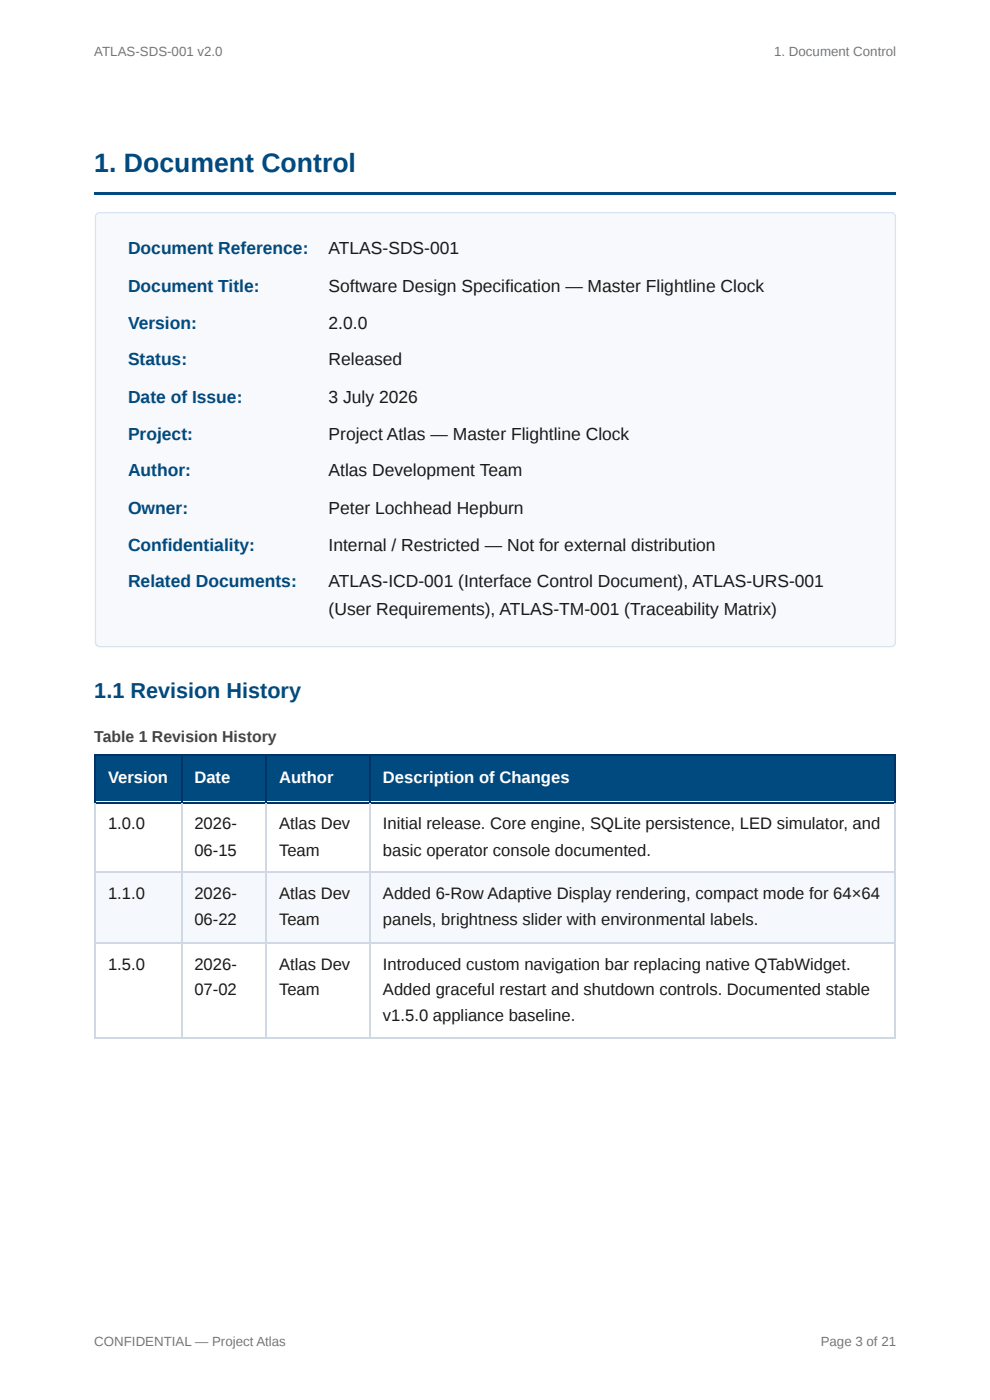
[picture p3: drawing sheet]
<svg xmlns="http://www.w3.org/2000/svg" width="210mm" height="297mm" viewBox="0 0 210 297" stroke-linecap="round" stroke-linejoin="round" font-family="sans-serif">
<defs><g id="words">
<text font-size="5.6" fill="#004a7f" x="20" y="36.5">1. Document Control</text>
<text font-size="4.6" fill="#004a7f" x="20" y="148.2">1.1 Revision History</text>
<g font-size="3.7" fill="#004a7f">
<text x="27.1" y="54">Document Reference:</text>
<text x="27.1" y="61.9">Document Title:</text>
<text x="27.1" y="69.9">Version:</text>
<text x="27.1" y="77.5">Status:</text>
<text x="27.1" y="85.5">Date of Issue:</text>
<text x="27.1" y="93.4">Project:</text>
<text x="27.1" y="101.1">Author:</text>
<text x="27.1" y="109">Owner:</text>
<text x="27.1" y="116.9">Confidentiality:</text>
<text x="27.1" y="124.6">Related Documents:</text>
</g>
<g font-size="3.7" fill="#1a1a1a">
<text x="69.7" y="54">ATLAS-SDS-001</text>
<text x="69.7" y="61.9">Software Design Specification — Master Flightline Clock</text>
<text x="69.7" y="69.9">2.0.0</text>
<text x="69.7" y="77.5">Released</text>
<text x="69.7" y="85.5">3 July 2026</text>
<text x="69.7" y="93.4">Project Atlas — Master Flightline Clock</text>
<text x="69.7" y="101.1">Atlas Development Team</text>
<text x="69.7" y="109">Peter Lochhead Hepburn</text>
<text x="69.7" y="116.9">Internal / Restricted — Not for external distribution</text>
<text x="69.7" y="124.6">ATLAS-ICD-001 (Interface Control Document), ATLAS-URS-001</text>
<text x="69.7" y="130.4">(User Requirements), ATLAS-TM-001 (Traceability Matrix)</text>
</g>
<g font-size="3.5" fill="#fff">
<text x="22.9" y="166.2">Version</text>
<text x="41.2" y="166.2">Date</text>
<text x="59.2" y="166.2">Author</text>
<text x="81.2" y="166.2">Description of Changes</text>
</g>
<g font-size="3.5" fill="#1a1a1a">
<text x="22.9" y="175.9">1.0.0</text>
<text x="41.2" y="175.9">2026-</text>
<text x="59.2" y="175.9">Atlas Dev</text>
<text x="81.2" y="175.9">Initial release. Core engine, SQLite persistence, LED simulator, and</text>
<text x="41.2" y="181.5">06-15</text>
<text x="59.2" y="181.5">Team</text>
<text x="81.2" y="181.5">basic operator console documented.</text>
<text x="22.9" y="190.8">1.1.0</text>
<text x="41.2" y="190.8">2026-</text>
<text x="59.2" y="190.8">Atlas Dev</text>
<text x="81.2" y="190.8">Added 6-Row Adaptive Display rendering, compact mode for 64×64</text>
<text x="41.2" y="196.3">06-22</text>
<text x="59.2" y="196.3">Team</text>
<text x="81.2" y="196.3">panels, brightness slider with environmental labels.</text>
<text x="22.9" y="205.8">1.5.0</text>
<text x="41.2" y="205.8">2026-</text>
<text x="59.2" y="205.8">Atlas Dev</text>
<text x="81.2" y="205.8">Introduced custom navigation bar replacing native QTabWidget.</text>
<text x="41.2" y="211.1">07-02</text>
<text x="59.2" y="211.1">Team</text>
<text x="81.2" y="211.1">Added graceful restart and shutdown controls. Documented stable</text>
<text x="81.2" y="216.7">v1.5.0 appliance baseline.</text>
</g>
<text font-size="3.3" fill="#444" x="20" y="157.4">Table 1 Revision History</text>
<g font-size="2.8" fill="#777">
<text x="20" y="11.9">ATLAS-SDS-001 v2.0</text>
<text x="164.1" y="11.9">1. Document Control</text>
<text x="20" y="285.5">CONFIDENTIAL — Project Atlas</text>
<text x="174" y="285.5">Page 3 of 21</text>
</g>
</g></defs>
<path d="M20.1 40.7h169.9v.6h-169.9z" fill="#004a7f"/>
<path d="M20.5 45.4l.7-.3h167.7a.93 .93 0 0 1 .9 .9v90.3a.93 .93 0 0 1-.9 .9h-167.7a.93 .93 0 0 1-1-.9v-90.3z" fill="#f7f9fc"/>
<path d="M20.5 45.4l.7-.3h167.7a.93 .93 0 0 1 .9 .9v90.3a.93 .93 0 0 1-.9 .9h-167.7a.93 .93 0 0 1-1-.9v-90.3z" fill="none" stroke="#d8e4ef" stroke-width=".26"/>
<g fill="#004a7f">
<path d="M20.1 160.3h18.3v9.8h-18.3z"/>
<path d="M38.4 160.3h18v9.8h-18z"/>
<path d="M56.4 160.3h21.9v9.8h-21.9z"/>
<path d="M78.3 160.3h111.7v9.8h-111.7z"/>
</g>
<g fill="#fff">
<path d="M20.1 170.1h18.3v15.1h-18.3z"/>
<path d="M38.4 170.1h18v15.1h-18z"/>
<path d="M56.4 170.1h21.9v15.1h-21.9z"/>
<path d="M78.3 170.1h111.7v15.1h-111.7z"/>
</g>
<g fill="#f5f8fc">
<path d="M20.1 185.2h18.3v14.8h-18.3z"/>
<path d="M38.4 185.2h18v14.8h-18z"/>
<path d="M56.4 185.2h21.9v14.8h-21.9z"/>
<path d="M78.3 185.2h111.7v14.8h-111.7z"/>
</g>
<g fill="#fff">
<path d="M20.1 200h18.3v20.4h-18.3z"/>
<path d="M38.4 200h18v20.4h-18z"/>
<path d="M56.4 200h21.9v20.4h-21.9z"/>
<path d="M78.3 200h111.7v20.4h-111.7z"/>
</g>
<path d="M20.1 160.2h169.9M20.1 170.3h169.9M20.2 160.1v10.3M38.5 160.1v10.3M56.5 160.1v10.3M78.4 160.1v10.3M189.8 160.1v10.3" fill="none" stroke="#036" stroke-width=".26"/>
<path d="M20.2 170.4v50M38.5 170.4v50M56.5 170.4v50M78.4 170.4v50M189.8 170.4v50M20.1 185.1h169.9M20.1 200.2h169.9M20.1 220.3h169.9" fill="none" stroke="#d0d8e4" stroke-width=".26"/>
<use href="#words"/>
</svg>
